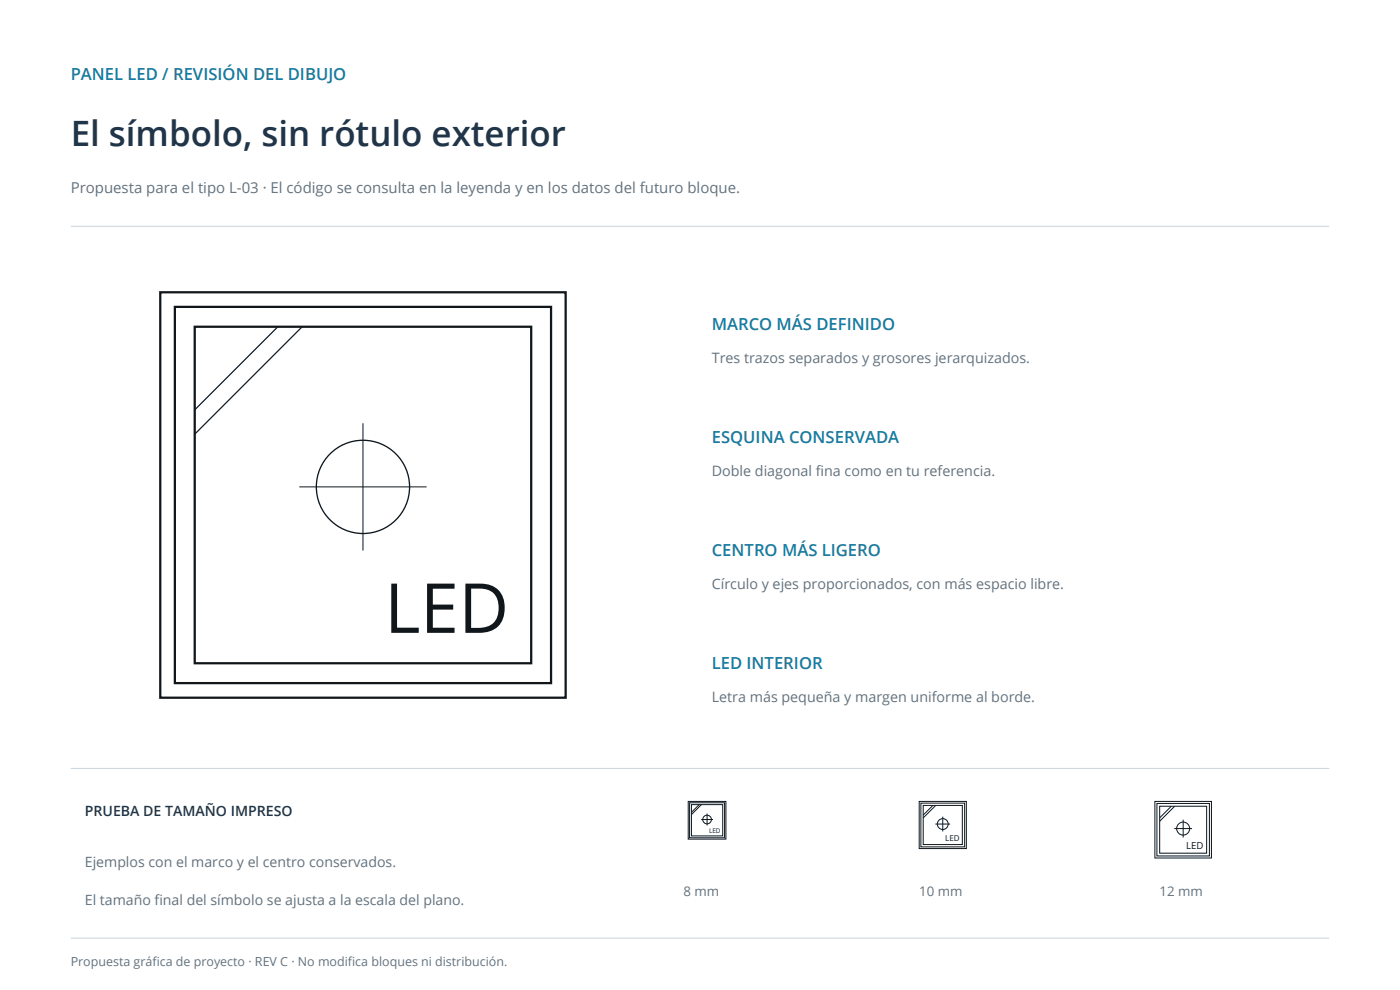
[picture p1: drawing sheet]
<svg xmlns="http://www.w3.org/2000/svg" width="297mm" height="210mm" viewBox="0 0 297 210" stroke-linecap="round" stroke-linejoin="round" font-family="sans-serif">
<defs><g id="words">
<text font-size="14.6" fill="#10161a" x="81.6" y="134.2">LED</text>
<text font-size="7.4" fill="#203549" x="15" y="31">El símbolo, sin rótulo exterior</text>
<g font-size="3.5" fill="#187b9f">
<text x="15" y="17">PANEL LED / REVISIÓN DEL DIBUJO</text>
<text x="151" y="70">MARCO MÁS DEFINIDO</text>
<text x="151" y="94">ESQUINA CONSERVADA</text>
<text x="151" y="118">CENTRO MÁS LIGERO</text>
<text x="151" y="142">LED INTERIOR</text>
</g>
<text font-size="3.2" fill="#62727e" x="15" y="41">Propuesta para el tipo L-03 · El código se consulta en la leyenda y en los datos del futuro bloque.</text>
<g font-size="3" fill="#62727e">
<text x="151" y="77">Tres trazos separados y grosores jerarquizados.</text>
<text x="151" y="101">Doble diagonal fina como en tu referencia.</text>
<text x="151" y="125">Círculo y ejes proporcionados, con más espacio libre.</text>
<text x="151" y="149">Letra más pequeña y margen uniforme al borde.</text>
<text x="18" y="184">Ejemplos con el marco y el centro conservados.</text>
<text x="18" y="192">El tamaño final del símbolo se ajusta a la escala del plano.</text>
</g>
<text font-size="3" fill="#203549" x="18" y="173">PRUEBA DE TAMAÑO IMPRESO</text>
<g font-size="2.8" fill="#62727e">
<text x="145" y="190">8 mm</text>
<text x="195" y="190">10 mm</text>
<text x="246" y="190">12 mm</text>
</g>
<text font-size="2.6" fill="#62727e" x="15" y="205">Propuesta gráfica de proyecto · REV C · No modifica bloques ni distribución.</text>
<text font-size="2" fill="#10161a" x="251.6" y="180.1">LED</text>
<text font-size="1.7" fill="#10161a" x="200.5" y="178.4">LED</text>
<text font-size="1.4" fill="#10161a" x="150.4" y="176.7">LED</text>
</g></defs>
<path d="M15 48h267M15 163h267M15 199h267" fill="none" stroke="#c9d5dd" stroke-width=".21"/>
<path d="M34 62h86v86h-86zM37.1 65.1h79.8v79.8h-79.8zM41.3 69.3h71.4v71.4h-71.4z" fill="none" stroke="#10161a" stroke-width=".48"/>
<path d="M58.9 69.3l-17.6 17.6M64.1 69.3l-22.8 22.8" fill="none" stroke="#10161a" stroke-width=".26"/>
<circle cx="77" cy="103.3" r="9.9" fill="none" stroke="#10161a" stroke-width=".28"/>
<g fill="none" stroke="#10161a" stroke-width=".21">
<path d="M77 89.8v27M63.5 103.3h27M146 170h8v8h-8zM146.3 170.3h7.4v7.4h-7.4zM146.7 170.7h6.6v6.6h-6.6zM148.3 170.7l-1.6 1.6M148.7 173.8h2.6M148.8 170.7l-2.1 2.1M150 172.6v2.5M195 170h10v10h-10zM195.4 170.4h9.2v9.2h-9.2zM195.9 170.8h8.3v8.3h-8.3z"/>
<path d="M197.9 170.8l-2 2.1M198.4 174.8h3.2M198.5 170.8l-2.6 2.7M200 173.2v3.2M245 170h12v12h-12zM245.4 170.4h11.2v11.2h-11.2zM246 171h10v10h-10zM248.5 171l-2.5 2.5M249.1 175.8h3.8M249.2 171l-3.2 3.2M251 173.9v3.7"/>
<circle cx="150" cy="173.8" r=".92"/>
<circle cx="200" cy="174.8" r="1.15"/>
<circle cx="251" cy="175.8" r="1.38"/>
</g>
<use href="#words"/>
</svg>
